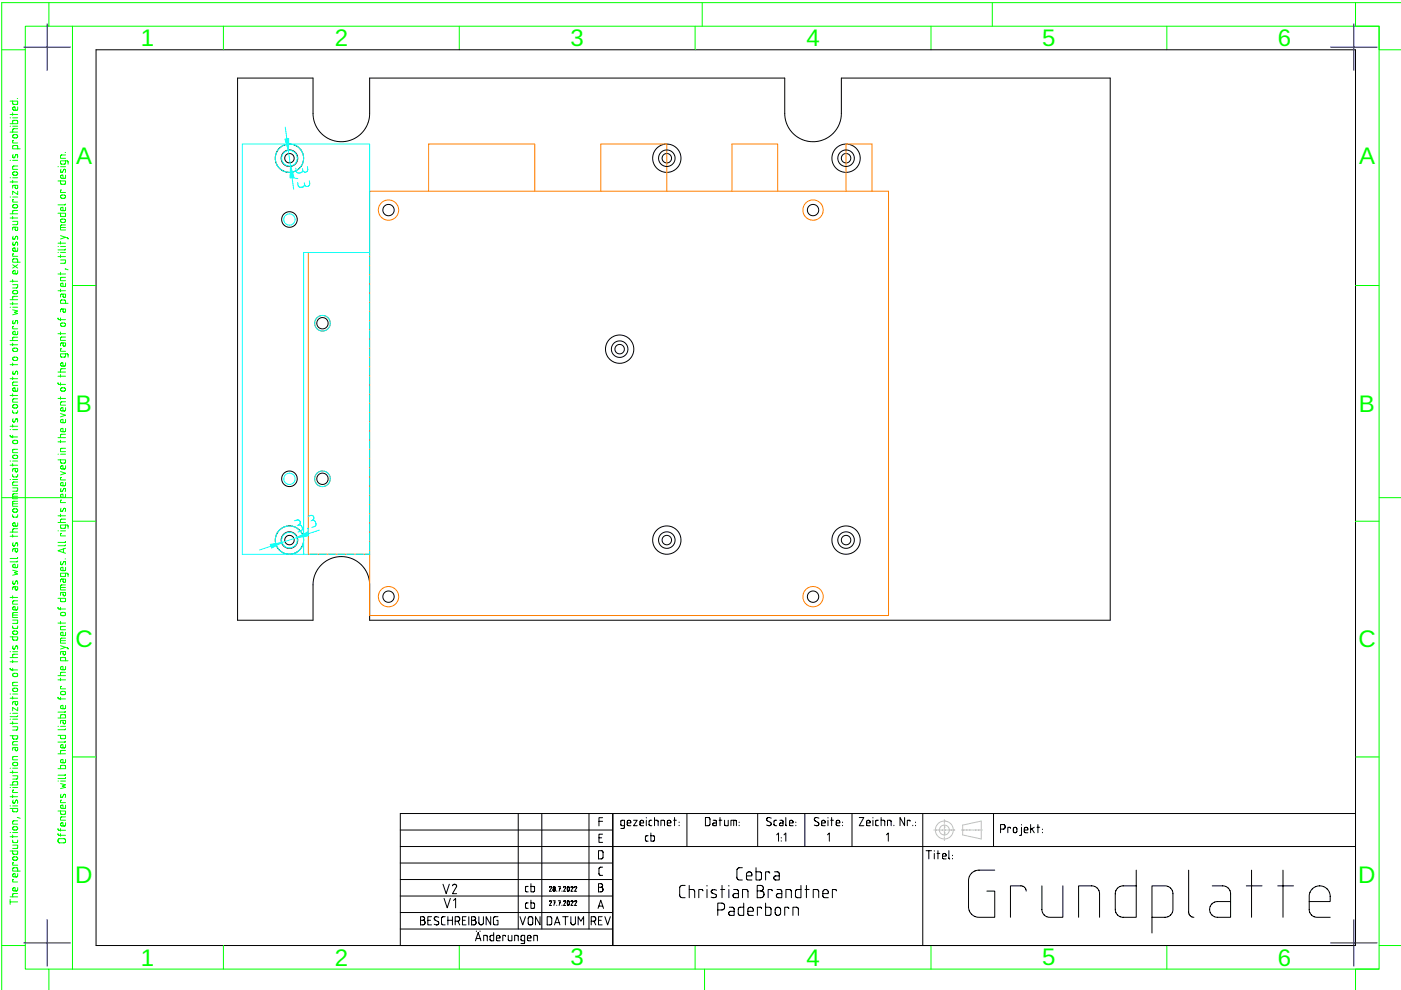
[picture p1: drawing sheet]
<svg xmlns="http://www.w3.org/2000/svg" width="297mm" height="210mm" viewBox="0 0 297 210" stroke-linecap="round" stroke-linejoin="round" font-family="sans-serif">
<defs><g id="words">
<g font-size="5.1" fill="#0f0">
<text x="29.9" y="9.8">1</text>
<text x="71" y="9.8">2</text>
<text x="121" y="9.8">3</text>
<text x="171" y="9.8">4</text>
<text x="221" y="9.8">5</text>
<text x="271" y="9.8">6</text>
<text x="16.2" y="34.8">A</text>
<text x="288.2" y="34.8">A</text>
<text x="16.1" y="87.3">B</text>
<text x="288.1" y="87.3">B</text>
<text x="16" y="137.3">C</text>
<text x="288" y="137.3">C</text>
<text x="15.9" y="187.2">D</text>
<text x="288" y="187.2">D</text>
<text x="29.9" y="204.7">1</text>
<text x="71" y="204.9">2</text>
<text x="121" y="204.6">3</text>
<text x="171" y="204.7">4</text>
<text x="221" y="204.6">5</text>
<text x="271" y="204.9">6</text>
</g>
</g></defs>
<g fill="none" stroke="#0f0" stroke-width=".21">
<path d="M5.4 10.6v189.9M10.4 .6v5h-5v5h-5M10.4 5.6h282v194.9M15.4 5.6v199.9M47.4 5.6v5M97.4 5.6v5M147.4 5.6v5M148.9 .6v5M197.4 5.6v5M210.4 .6v5M247.4 5.6v5M287.4 .6v5h5v5h4.7"/>
<path d="M297.1 .6h-296.7v209.4M2.1 26.2h1.6v-.5l-.2-.2h-.7l-.1 .7M2.1 21.4h1.6v.6l-.2 .1h-.7l-.1-.7M2.1 38.6h1.6M2.1 37.7h.1M2.1 34h.1M2.1 28h1.6M2.1 26.8h.1M2.1 25h.1M2.1 24.3h1.6M2.7 23.9v.6M2.7 38.2v.6"/>
<path d="M2.7 37.7h1M2.7 34h1M2.7 26.8h1M2.7 25h1M2.7 33.3h.1M2.7 33.3l.2 .2 .2-.2M2.8 32.8l-.1 .5M2.8 36.5h.7l.2 .4-.2 .2h-.6l-.2-.2zM2.8 28.6h.7l.2 .4-.2 .2h-.6l-.2-.2zM2.9 29.8l-.2 .1v.4h1M3.1 33.3h.1M3.2 39.3l.1 .6h.4v-.6h-.8l-.2 .2v.4"/>
<path d="M3.7 20.9h.1M3.7 32.9l-.3-.1-.3 .5M3.7 32.9h.1M3.7 32.9v.6M3.7 35.2h-.8l-.2 .3v.4h1M3.7 31.6l-.1-.7-.7-.1-.2 .2v.6h1.6M3.7 27.3h-.9l-.1 .7M3.7 22.7v.5l-.2 .2-.7-.1v-.5l.4-.1v.7M12.3 38.4h1.6v.5l-.2 .2-.7-.1-.2-.6M12.3 35.3h.1M12.8 35.3h1.1M12.9 36.4h.1"/>
<path d="M12.9 36.4l.2 .2 .2-.1M12.9 35.9v.5M13.3 36.5h.1M13.8 32.3h.1M13.9 36l-.4-.1-.2 .5M13.9 36h.1M13.9 36l-.1 .6M13.9 37.1v.5l-.2 .2h-.7l-.1-.5 .5-.2v.7M13.9 34.1l-.1 .7h-.7l-.2-.1-.1-.6h1.4l.2 .2v.5M13.9 32.9h-.9l-.2 .2v.5h1.1M2.1 59.6h1.6M2.1 46.2h1.6"/>
<path d="M2.1 45.3h1.6M2.1 41.8h.1M2.7 46.9h1l-.1 .7h-.9M2.7 45.9v.5M2.7 59.3v.5M2.7 56.1l1 .7M2.7 41.8h1M2.7 51.9h.1M2.7 50.6h.1M2.7 51.9l.2 .1 .2-.1M2.7 50.6l.2 .2 .2-.1M2.8 51.3l-.1 .6"/>
<path d="M2.8 50.1l-.1 .5M2.8 43.5l.7-.1 .2 .5-.2 .2h-.6l-.2-.3zM2.9 53.8l-.2 .1v.4h1M2.9 42.3l-.2 .1v.4h1M3.1 51.9h.1M3.1 50.7h.1M3.2 48.2l.1 .6h.4v-.6h-.8l-.2 .1v.5M3.7 51.5l-.3-.1-.3 .5M3.7 50.2l-.3-.1-.3 .6M3.7 51.5h.1M3.7 50.2h.1M3.7 51.5v.5"/>
<path d="M3.7 50.2v.6M3.7 57.4v.5l-.2 .2-.7-.1v-.5l.4-.1v.7M3.7 55.6l-.1-.7h-.7l-.2 .1v.6h1.6M3.7 52.6v.5l-.2 .2-.7-.1v-.5l.4-.1v.7M3.7 44.6l-.9 .1-.1 .6M3.7 40.5v.7l-1-.7v.7M3.7 56.1l-1 .7M12.3 45.2h1.6v.6l-.2 .1h-.7l-.2-.7M12.3 58.1h1.6M12.3 54.4h1.6M12.3 53.5h.1M12.3 52.3h.1"/>
<path d="M12.3 51.6h1.6M12.8 55.1h1.1l-.1 .7h-1M12.8 51.2v.5M12.8 54v.6M12.8 57.7v.6M12.8 53.5h1.1M12.8 52.3h1.1M12.8 50l1.5 .5M12.8 48.2h1.1M12.9 46.6l.8-.1 .2 .4-.3 .3-.5-.1-.3-.2zM12.9 41.4h.8l.2 .4-.3 .2h-.5l-.3-.2zM13 40.3l-.2 .1v.4h1.1"/>
<path d="M13.8 57l.6 .2M13.9 58.8h-.9l-.2 .3v.4h1.1M13.9 52.8l-.2 .2h-1.4M13.9 47.7h-.9l-.2 .3v.8h1.1M13.9 44v.5l-.2 .2-.7-.1-.1-.5 .5-.1v.7M13.9 43.3l-.2 .1h-1.4M13.9 50.3l-1.1 .4M14.3 50.5h.1M14.3 50.5l.1 .2M2.1 77.3h1.6M2.1 73.1h1.6M2.1 72.2h1.6"/>
<path d="M2.1 65.1h.1M2.1 64.4h1.6M2.1 63.5h1.6M2.7 65.7l1 .2-.7 .3 .7 .3-1 .2M2.7 60.3h1l-.1 .7-.9 .1M2.7 64.1v.5M2.7 72.7v.6M2.7 77v.5M2.7 79.9v.6M2.7 65.1h1M2.7 79.2h.1M2.7 68.5h.1"/>
<path d="M2.7 68.5l.2 .1 .2-.1M2.8 78.7l-.1 .5M2.8 67.9l-.1 .6M2.8 75.8l.7-.1 .2 .5-.2 .2h-.6l-.2-.3zM2.8 73.9l.7-.1 .2 .5-.2 .2h-.6l-.2-.3zM2.8 61.7l.7-.1 .2 .5-.2 .2h-.6l-.2-.3zM2.9 69.2l-.2 .1v.4h1M3.1 68.5h.1M3.7 78.9l-.3-.2-.4 .7-.3-.2M3.7 68.1l-.3-.1-.3 .5M3.7 78.9h.1M3.7 68.1h.1"/>
<path d="M3.7 78.9v.5M3.7 68.1v.6M3.7 71.5h-.9l-.1 .7M3.7 70.3v.5l-.2 .2-.7-.1v-.5l.4-.1v.7M3.7 62.8l-.9 .1-.1 .6M12.3 67.4l.2 .4h1.4M12.3 79.8h1.6M12.3 78.9h1.6M12.3 70.8h1.6M12.3 61.6h1.6M12.8 61.3v.5M12.8 67.4v.6"/>
<path d="M12.8 70.4v.5M12.8 79.4v.5M12.9 68.6l.8-.1 .2 .5-.3 .2h-.5l-.3-.3zM13 74l-.2 .1v.4h1.1M13.4 72.7v.6h.4l.1-.6h-.8l-.2 .2-.1 .4M13.4 65.5v.6h.4l.1-.6h-.8l-.2 .2-.1 .4M13.4 62.4v.6h.4l.1-.6h-.8l-.2 .1-.1 .5M13.9 78.2h-1l-.1 .7M13.9 76.9v.5l-.2 .2h-.7l-.1-.5 .5-.2v.7M13.9 75l-.1 .7h-.7l-.2-.1-.1-.6h1.4l.2 .2v.5M13.9 71.5h-.9l-.2 .2v.5h1.1M13.9 64.3l-.1-.7h-.7l-.2 .1-.1 .6h1.6"/>
<path d="M13.9 60v.6l-.2 .2-.7-.1-.1-.5 .5-.2v.8M15.4 60.5h5M287.4 60.5h5M2.1 92.3l.3 .3h1.3M2.1 98.6h1.6M2.1 97.8h.1M2.1 91.1h.1M2.1 90.4h1.6M2.1 83.8h1.6M2.1 80.3h1.6M2.7 87v.4l.2 .2 .7-.1 .1-.5M2.7 83.5v.5"/>
<path d="M2.7 90v.6M2.7 92.3v.5M2.7 98.3v.5M2.7 97.8h1M2.7 91.1h1M2.7 89.3h.1M2.7 89.3l.2 .2 .2-.1M2.8 88.8l-.1 .5M2.8 96.6l.7-.1 .2 .5-.2 .2h-.6l-.2-.3zM2.8 93.5l.7-.1 .2 .4-.2 .3-.6-.1-.2-.2zM2.8 85.9l.7-.1 .2 .5-.2 .2h-.6l-.2-.3zM3.1 89.4h.1"/>
<path d="M3.2 99.4l.1 .6h.4v-.6h-.8l-.2 .1v.5M3.7 88.9l-.3-.1-.3 .5M3.7 88.9h.1M3.7 88.9v.6M3.7 95.3h-.8l-.2 .2v.5h1M3.7 84.6h-.8l-.2 .2v.5h1M3.7 82.2v.6l-.2 .2-.7-.1v-.5l.4-.2v.8M3.7 81h-.8l-.2 .3v.4h1M12.3 97.5h1.6v.6l-.2 .1h-.7l-.2-.7M12.3 81.1l.2 .4h1.4M12.3 96.3h.1M12.3 93.7h1.6"/>
<path d="M12.3 92.8h1.6M12.3 84.5h1.6M12.8 100l1.1 .3-1.1 .4M12.8 87.7l1.1 .3-1.1 .4M12.8 81.1v.6M12.8 84.1v.6M12.8 93.3v.6M12.8 96.3h1.1M12.9 82.3l.8-.1 .2 .5-.3 .2h-.5l-.3-.3zM13.9 98.7v.6l-.2 .2-.7-.1-.1-.5 .5-.2v.8M13.9 95.1h-.9l-.2 .2v.5h1.1M13.9 92.1h-1l-.1 .7"/>
<path d="M13.9 90.8v.6l-.2 .1h-.7l-.1-.5 .5-.2v.7M13.9 88.9v.5l-.2 .2h-.7l-.1-.5 .5-.2v.7M13.9 86.4v.6l-.2 .1h-.7l-.1-.5 .5-.2v.7M13.9 85.2h-.9l-.2 .3v.4h1.1M.4 105.5h15M2.1 113.7h1.6M2.1 112.8h1.6M2.1 101.7h.1M2.7 109.1v.4l.2 .2 .7-.1 .1-.5M2.7 103.4h1l-.1 .7h-.9M2.7 100.6v.4l.2 .1h.7l.1-.5M2.7 113.3v.6"/>
<path d="M2.7 106.8h1M2.7 105.2h1M2.7 101.7h1M2.7 115.6h.1M2.7 115.6l.2 .2 .2-.1M2.8 115.1l-.1 .5M2.8 108l.7-.1 .2 .5-.2 .2h-.6l-.2-.3zM3.1 115.7h.1M3.2 116.3l.1 .6h.4v-.6h-.8l-.2 .2v.4M3.7 115.2l-.3-.1-.3 .5M3.7 115.2h.1M3.7 115.2v.6"/>
<path d="M3.7 119.7v.5l-.2 .2-.7-.1v-.5l.4-.1v.7M3.7 118.9l-.1 .2h-1.5M3.7 118.2l-.1 .2h-1.5M3.7 112.1h-.9l-.1 .7M3.7 110.9v.5l-.2 .2-.7-.1v-.5l.4-.1v.7M3.7 106.3h-.8l-.2 .2v.8h1M3.7 104.7h-.8l-.2 .2v.8h1M3.7 102.2h-.8l-.2 .3v.4h1M12.3 112.6h.1M12.3 110.8h1.6M12.3 109.4h1.6M12.8 109v.5"/>
<path d="M12.8 112.6h1.1M12.9 119.6h.1M12.9 108.3h.1M12.9 104.1h.1M12.9 119.6l.2 .1 .2-.1M12.9 108.3l.2 .2 .2-.2M12.9 104.1l.2 .1 .2-.1M12.9 119v.6M12.9 107.8v.5M12.9 103.5v.6M13 113.1l-.2 .1v.4h1.1M13 106l-.2 .2v.4h1.1"/>
<path d="M13 101.2l-.2 .2v.4h1.1M13.3 119.6h.1M13.3 108.3h.1M13.3 104.1h.1M13.5 116.4v.8M13.5 103.7l-.2 .4M13.5 103.7l.2-.1 .2 .1M13.5 103.7h.1M13.8 118.5h.1M13.9 119.2l-.4-.1-.2 .5M13.9 107.9l-.4-.1-.2 .5M13.9 119.2h.1"/>
<path d="M13.9 107.9h.1M13.9 103.7h.1M13.9 119.2l-.1 .6M13.9 107.9l-.1 .6M13.9 103.7l-.1 .5M13.9 116.2l-1.6 .6 1.6 .5M13.9 115.5l-.2 .2h-1.4M13.9 114.8l-.2 .2h-1.4M13.9 111.3l-.1 .7h-.7l-.2-.1-.1-.6h1.4l.2 .2v.5M13.9 110.1h-1l-.1 .7M13.9 104.8v.5l-.2 .2-.7-.1-.1-.5 .5-.1v.7M13.9 102.3v.5l-.2 .2-.7-.1-.1-.5 .5-.1v.7"/>
<path d="M15.4 110.5h5M287.4 110.5h5M292.4 105.5h4.7M2.1 135h1.6v.6l-.2 .1h-.7l-.1-.7M2.1 139.4h1.6M2.1 138.2h.1M2.1 126.7h1.6M2.7 132.7v.4l.2 .1h.7l.1-.5M2.7 131.5h1l-.1 .6-.9 .1M2.7 120.9l1 .3-.7 .2 .7 .3-1 .3M2.7 126.3v.6M2.7 140v.5"/>
<path d="M2.7 138.2h1M2.7 130.4h1M2.7 137.5h.1M2.7 123.7h.1M2.7 137.5l.2 .1 .2-.1M2.8 136.9l-.1 .6M2.8 123.2l-.1 .5M2.8 133.9l.7-.1 .2 .5-.2 .2h-.6l-.2-.3zM3.1 137.5h.1M3.2 124.4l.1 .6h.4v-.6h-.8l-.2 .2v.4M3.7 137.1l-.3-.1-.3 .5M3.7 123.3l-.3-.1-.4 .6-.3-.1"/>
<path d="M3.7 137.1h.1M3.7 123.3h.1M3.7 137.1v.5M3.7 123.3v.6M3.7 138.7l-.9 .1-.1 .6M3.7 129.9h-.8l-.2 .2v.8h1M3.7 128.6v.5l-.2 .2h-.7v-.5l.4-.2v.7M3.7 127.4h-.8l-.2 .2v.5h1M12.3 128.8l.2 .3h1.4M12.3 126.9h1.6v.5l-.2 .2-.7-.1-.2-.6M12.3 132.1h1.6M12.8 128.8v.5"/>
<path d="M12.8 131.7v.6M12.8 136.9l1.5 .5M12.8 135.8h1.1M12.8 124.6h1.1M12.9 129.9h.8l.2 .4-.3 .2h-.5l-.3-.2zM13.4 138.1v.7h.4l.1-.7h-.8l-.2 .2-.1 .5M13.4 125.6v.6h.4l.1-.6h-.8l-.2 .2-.1 .4M13.4 122.8v.6h.4l.1-.6h-.8l-.2 .1-.1 .5M13.9 135.3h-.9l-.2 .3v.8h1.1M13.9 134.1v.5l-.2 .2-.7-.1-.1-.5 .5-.1v.7M13.9 132.8h-.9l-.2 .3v.4h1.1M13.9 124h-.9l-.2 .3v.8h1.1"/>
<path d="M13.9 121.5l-.1 .7h-.7l-.2-.1-.1-.6h1.4l.2 .2v.5M13.9 120.3v.5l-.2 .2-.7-.1-.1-.5 .5-.1v.7M13.9 137.3l-1.1 .3M14.3 137.4h.1M14.3 137.4l.1 .2M2.1 156h1.6v.6l-.2 .1h-.7l-.1-.7M2.1 141.7l.3 .3h1.3M2.1 153.4h1.6M2.1 152.5h.1M2.1 151.2h.1M2.1 148h1.6M2.1 147.2h.1"/>
<path d="M2.1 140.3h1.6M2.7 154.1h1l-.1 .6-.9 .1M2.7 141.7v.5M2.7 147.7v.5M2.7 153v.5M2.7 152.5h1M2.7 151.2h1M2.7 147.2h1M2.8 146l.7-.1 .2 .5-.2 .2h-.6l-.2-.3zM2.8 142.9l.7-.1 .2 .4-.2 .3-.6-.1-.2-.2zM3.2 158.5l.1 .6h.4v-.6h-.8l-.2 .1v.5M3.2 148.8l.1 .6h.4v-.6h-.8l-.2 .1v.5"/>
<path d="M3.7 157.2h-.8l-.2 .3v.4h1M3.7 151.8l-.1 .1-1.5 .1M3.7 150v.7l-1-.7v.7M3.7 144.7h-.8l-.2 .2v.5h1M12.3 155.9h1.6v.6l-.2 .1h-.7l-.2-.7M12.3 152.2h1.6v-.5l-.2-.2h-.7l-.2 .7M12.3 147.8l.2 .4h1.4M12.3 159.8h1.6M12.3 154h.1M12.3 144.1h1.6M12.3 143.3h1.6M12.8 143.8v.5"/>
<path d="M12.8 147.8v.6M12.8 154h1.1M12.9 146.7l.8-.1 .2 .5-.3 .2h-.5l-.3-.3zM13 145.5l-.2 .1v.5h1.1M13.4 152.8v.6h.4l.1-.6h-.8l-.2 .1-.1 .5M13.9 159.1l-1 .1-.1 .6M13.9 157.9v.5l-.2 .2-.7-.1-.1-.5 .5-.1v.7M13.9 157.2l-.2 .1h-1.4M13.9 154.5l-.2 .2h-1.4M13.9 150.8l-.2 .2h-1.4M13.9 149.6v.5l-.2 .2-.7-.1-.1-.5 .5-.1v.7M13.9 142.5l-1 .1-.1 .7"/>
<path d="M13.9 141.3v.5l-.2 .2-.7-.1-.1-.5 .5-.1v.7M13.9 140.1l-.1-.7h-.7l-.2 .1-.1 .6h1.6M2.1 171.4h1.6v.6l-.2 .1h-.7l-.1-.7M2.1 166.4h1.6v-.5l-.2-.2-.7 .1-.1 .6M2.1 177.4h1.6M2.1 176.5h.1M2.1 170.9h.1M2.1 168.9h1.6M2.1 167h.1M2.1 163.8h1.6M2.1 162.9h.1M2.7 179.2h1l-.1 .6-.9 .1"/>
<path d="M2.7 178.1v.4l.2 .1h.7l.1-.5M2.7 164.5h1l-.1 .6-.9 .1M2.7 163.4v.5M2.7 168.6v.5M2.7 177.1v.5M2.7 176.5h1M2.7 170.9h1M2.7 167h1M2.7 162.9h1M2.7 170.2h.1M2.7 170.2l.2 .1 .2-.1M2.8 169.6l-.1 .6"/>
<path d="M2.8 175.4l.7-.1 .2 .5-.2 .2h-.6l-.2-.3zM2.8 161.7h.7l.2 .4-.2 .2h-.6l-.2-.2zM2.9 167.5l-.2 .1v.4h1M3.1 170.2h.1M3.7 173.3l.6 .2M3.7 169.8l-.3-.1-.3 .5M3.7 169.8h.1M3.7 169.8v.5M3.7 174h-.8l-.2 .3v.4h1M3.7 160.4h-.8l-.2 .3v.4h1M12.3 176.8l.2 .3h1.4M12.3 175.7l.2 .3h1.4"/>
<path d="M12.3 172h1.6v.5l-.2 .2-.7-.1-.2-.6M12.3 163h1.6v-.6l-.2-.1h-.7l-.2 .7M12.3 165.6h.1M12.4 177.9l1.3-.1 .2 .3v.4l-.3 .2h-1.1l-.2-.3zM12.8 166.1l1.1 .3-.7 .3 .7 .2-1.1 .3M12.8 175.7v.5M12.8 176.8v.5M12.8 165.6h1.1M12.9 168.9h.1M12.9 169l.2 .1 .2-.1M12.9 168.4v.5M13 169.6l-.2 .2v.4h1.1"/>
<path d="M13.3 169h.1M13.9 168.6l-.4-.2-.2 .6M13.9 168.6h.1M13.9 168.6l-.1 .5M13.9 174.4v.6l-.2 .2-.7-.1-.1-.5 .5-.2v.8M13.9 173.2h-.9l-.2 .3v.4h1.1M13.9 170.7v.5l-.2 .2-.7-.1-.1-.5 .5-.1v.7M13.9 164.9l-.2 .2h-1.4M13.9 164.2l-.2 .2h-1.4M13.9 161v.5l-.2 .2h-.7l-.1-.5 .5-.2v.7M15.4 160.5h5M287.4 160.5h5"/>
<path d="M2.1 180.4h1.6v.6l-.2 .1h-.7l-.1-.7M2.1 190.7v1.1M2.1 191.2h1.6M2.1 190.2h1.6M2.8 181.8l.7-.1 .2 .5-.2 .2h-.6l-.2-.3zM2.9 186.5l-.2 .1v.4h1M2.9 182.9l-.2 .1v.4h1M3.7 189.4l-.9 .1-.1 .7M3.7 188.2v.5l-.2 .2-.7-.1v-.5l.4-.1v.7M3.7 185.2v.5l-.2 .2h-.7v-.5l.4-.2v.7M3.7 184.7l-.1-.7h-.7l-.2 .1v.6h1.6M.4 200.5h5v5h5v4.5"/>
<path d="M10.4 205.5h282M47.4 200.5v5M97.4 200.5v5M147.4 200.5v5M149.4 205.5v4.5M197.4 200.5v5M247.4 200.5v5M297.1 200.5h-4.7v5h-5v4.5"/>
</g>
<g fill="none" stroke="#000" stroke-width=".21">
<path d="M20.4 10.6h267v189.9h-267zM50.4 16.6h16v7.8l.5 2.1 .9 1.4 1.3 1.2 1.5 .7 1.8 .2 1.7-.2 1.5-.7 1.3-1.2 1-1.4 .5-2.2v-7.7h88v7.8l.5 2.1 .9 1.4 1.3 1.2 1.6 .7 1.7 .2 1.7-.2 1.6-.7 1.2-1.2 1-1.4 .5-2.2v-7.7h57v114.9h-157v-7.8l-.5-2.1-.9-1.5-1.3-1.1-1.6-.7-1.7-.3-1.7 .3-1.6 .7-1.3 1.1-.9 1.5-.5 2.1v7.8h-16zM84.9 179.5h45M84.9 176h45M109.9 172.5v24.5M114.9 172.5v24.5M124.9 172.5v24.5M127 177.6h.6M127 174.1h.8M127.8 176.9h-.8v1.7h.8M127.8 173.4h-.8v1.7M130 179.5h157.4"/>
<path d="M132.4 175.1l-.7-.2-.1-.7 .2-.3h.6v1.5l-.2 .2-.6 .1M133 174.5h.7l-.1-.5-.3-.1-.2 .2-.1 .7 .2 .3h.5M134.3 173.9h.8l-.8 1.2h.8M135.7 174.5h.8l-.2-.5-.3-.1-.2 .2-.1 .7 .2 .3h.6M137 173.3v.1M137 173.9v1.2M137.4 177.2h-.4l-.2 .3 .1 .7 .5 .2M138 176.6v1.8l.6-.1 .2-.2-.1-.8-.7-.1M138.2 173.9h-.4l-.2 .3 .1 .7 .5 .2M138.8 173.9l.7 .1v1.1M138.8 173.3v1.8M140.1 175.1v-1.2l.7 .1 .1 1.1"/>
<path d="M141.5 174.5h.7l-.1-.5-.3-.1-.2 .2-.1 .7 .2 .3h.5M142.8 173.9h.6M143 173.3v1.8M144 174.3v.1M144 175v.1M145.6 172.5v7M149.6 173.3l.7 .1 .2 .2v1.1l-.2 .3-.7 .1zM151.2 173.9h.5l.2 .3v.9l-.7-.1v-.4l.7-.1M152.5 173.9h.5M152.7 173.3v1.8M153.6 173.9v.9l.3 .3h.5v-1.2M155 175.1v-1.2l1 .1 .1 1.1"/>
<path d="M155.6 173.9v1.2M156.7 174.3v.1M156.7 175v.1M160.6 172.5v7M163.5 173.5l-.6-.2-.3 .2v.5l.8 .4 .1 .3-.3 .4-.6-.2M164.7 177l.4-.4v1.8M164.7 173.9h-.5l-.1 .3v.7l.6 .2M165.4 173.9h.4l.2 .3v.9l-.6-.1v-.4l.6-.1M165.6 177.6v.1M165.6 178.3v.1M166.2 177l.4-.4v1.8M166.6 173.3v1.6l.2 .2"/>
<path d="M167.4 174.5h.8l-.2-.5-.3-.1-.2 .2-.1 .7 .2 .3h.6M168.7 174.3v.1M168.7 175v.1M170.6 172.5v7M173.6 173.5l-.6-.2-.3 .2v.5l.8 .4 .1 .3-.3 .4-.7-.2M174.2 174.5h.8l-.2-.5-.3-.1-.2 .2-.1 .7 .2 .3h.6M175.4 177l.4-.4v1.8M175.5 173.3v.1M175.5 173.9v1.2M176.1 173.9h.6M176.3 173.3v1.8M177.3 174.5h.8l-.2-.5-.3-.1-.2 .2-.1 .7 .2 .3h.6"/>
<path d="M178.6 174.3v.1M178.6 175v.1M180.6 172.5v7M182.2 173.3h.9l-.9 1.8h.9M183.7 174.5h.8l-.1-.5-.3-.1-.3 .2-.1 .7 .2 .3h.6M185.1 173.3v.1M185.1 173.9v1.2M186.2 173.9h-.4l-.1 .3v.7l.5 .2M186.8 173.9l.7 .1 .1 1.1M186.8 173.3v1.8M188 177l.3-.4v1.8M188.2 175.1v-1.2l.7 .1v1.1"/>
<path d="M189.5 175v.1M191.8 173.3v1.8l-1-1.8v1.8M192.9 174.1l-.1-.2h-.4v1.2M193.5 175v.1M194.1 174.3v.1M194.1 175v.1M195.6 172.5v28M210.6 172.5v7M212.1 175.8l.9-.1 .1-.3-.1-.5-.9-.1v1.8M214.3 175.6l-.2-.2h-.4v1.2M215 175.5l.3-.1 .3 .2v.7l-.2 .2h-.3l-.2-.2zM216.6 175.4v1.5l-.4 .2"/>
<path d="M216.6 174.8v.1M217.2 176h.7l-.1-.5-.3-.1-.3 .1v.8l.2 .3h.5M218.5 174.8v1.8M218.8 175.7l.5 .9M219.3 175.4l-.8 .5M219.9 175.4h.5M220.1 174.8v1.8M221 175.8v.1M221 176.5v.1M287.4 172.5h-157.4v28M84.9 186.5h45M84.9 183h45"/>
<path d="M84.9 193.5h45M84.9 197h45M84.9 190h45M89.2 195.1l.6 .1 .3 .2v.5l-.4 .2h-.5v-1.7h.5l.3 .1v.4l-.4 .2M90.7 195.1h.6M91.5 194.4h-.8v1.7h.8M93 194.5l-.6-.1-.3 .1v.5l.8 .4 .1 .3-.2 .4-.7-.1M94.4 194.4h-.6l-.2 .3 .1 1.2 .2 .2h.5M95 195.1h.9M95 194.4v1.7M95.9 194.4v1.7M96.5 195.3h.6"/>
<path d="M97.1 195.3l.3-.2v-.6l-.2-.1h-.7v1.7M97.1 195.3l.4 .8M98 195.1h.6M98.8 194.4h-.8v1.7h.8M99.4 194.4v1.7M100 195.1l.6 .1 .3 .2v.5l-.4 .2h-.5v-1.7h.5l.3 .1v.4l-.3 .2M100.8 199.5l.6-1.8 .6 1.8M101 199h.8M101 197.4v.1M101.5 194.4v1.4l.5 .3 .5-.3v-1.4M101.8 197.4v.1M102.5 199.5v-1.2l.8 .1v1.1"/>
<path d="M104 194.4v1.7l-.9-1.7v1.7M104.7 197.7v1.8l-.6-.1-.2-.2v-.7l.8-.2M105.2 198.9h.8l-.1-.5-.3-.1-.3 .2v.7l.2 .3h.5M105.6 194.4h-.7l-.3 .2v1.1l.2 .3 .8 .1v-1h-.3M107.2 198.5l-.2-.2h-.4v1.2M107.8 198.3v.9l.3 .3h.4v-1.2M109.1 199.5v-1.2l.7 .1 .1 1.1M110.3 194.4l.5 1.7 .6-1.7M111.2 199.5l-.7-.2v-.7l.1-.3h.6v1.5l-.2 .2-.5 .1M111.8 198.9h.8l-.2-.5-.2-.1-.3 .2-.1 .7 .2 .3h.6M112 191.4l-.4 .1-.2 .2 .1 .8 .5 .1M112 187.9l-.4 .1-.2 .2 .1 .8 .5 .1"/>
<path d="M112.1 194.5l.5-.1 .3 .2 .1 1.1-.3 .4h-.4l-.3-.2zM112.6 190.9v1.7h.6l.1-.3v-.7l-.7-.2M112.6 187.4v1.7h.6l.1-.3v-.7l-.7-.2M113.2 199.5v-1.2l.7 .1v1.1M114.5 194.4v1.7l-1-1.7v1.7M116 194.4h.7l.2 .2 .1 1.1-.3 .4h-.7zM117.6 196.1l.5-1.7 .6 1.7M117.7 195.6h.9M119.3 194.4h1.2M119.9 194.4v1.7M121 194.4l.1 1.4 .4 .3 .5-.3v-1.4M122.6 196.1v-1.7l.6 .9 .5-.9v1.7"/>
<path d="M125.3 195.3h.6M125.9 195.3l.4-.2-.1-.6-.2-.1h-.7v1.7M125.9 195.3l.4 .8M126.8 192.6l.6-1.7 .6 1.7M126.9 187.4h.6l.2 .2v.4l-.3 .1 .5 .4-.1 .4-.2 .2h-.7zM126.9 180.4h.7l.2 .2 .1 1.2-.3 .3h-.7zM126.9 188.1h.5M126.9 195.1h.6M127 192.1h.8M127.7 194.4h-.8v1.7h.8M127.8 183.9h-.6l-.2 .3v1.2l.3 .2h.5M128.2 194.4l.6 1.7 .6-1.7"/>
<path d="M145.3 187.7h-.6a.58 .58 0 0 0-.6 .6v1.5a.58 .58 0 0 0 .6 .5h.6M146.1 188.6h.8l.3 .2 .1 1.5M146.1 187.7v2.6M149 188.9l-.2-.3h-.6v1.7M149.9 187.7v.2M149.9 188.6v1.7M150.8 190.2l.9 .1M151 188.7l-.2 .2v.3l1 .5 .1 .4-.2 .2M151 188.7h.1M151 188.7l.9 .1M151.7 190.3h.1M152.2 192.9h.8a.58 .58 0 0 0 .6-.5v-.3a.58 .58 0 0 0-.6-.6h-.8v2.6"/>
<path d="M152.8 188.6h.9M153.1 187.7v2.6M154.5 187.7v.2M154.5 188.6v1.7M154.6 192.4h.8l.3 .4v1.3l-1-.1-.2-.3 .2-.4 1-.1M155.5 188.6h.8l.3 .4v1.3l-1-.1-.2-.3 .2-.3 1-.1M157.4 184h-.6a.58 .58 0 0 0-.6 .6v1.4a.58 .58 0 0 0 .6 .6h.6M157.4 190.3v-1.7h.8l.3 .2 .1 1.5M157.7 191.5v2.6l-.9-.1-.3-.3 .1-1.1 .3-.2h.8M158.3 185.7h1.1v-.3a.58 .58 0 0 0-.6-.6 .58 .58 0 0 0-.5 .6l.1 1.1 1 .1M158.6 193.2h1.1v-.3a.58 .58 0 0 0-.6-.5 .58 .58 0 0 0-.5 .5l.1 1.1 1 .1M160.3 184v2.6l.9-.1 .2-.3v-1.1l-.3-.2-.8-.1"/>
<path d="M160.5 187.7h.8a.58 .58 0 0 1 .5 .6 .58 .58 0 0 1-.5 .6 .72 .72 0 0 1 .7 .7 .72 .72 0 0 1-.7 .7h-.8zM160.5 188.9h.8M161.4 192.6l-.2-.2h-.6v1.7M162.3 191.5v2.6l.9-.1 .3-.3-.1-1.1-.3-.2h-.8M163.2 185.1l-.2-.2-.7-.1v1.8M163.7 188.9l-.2-.3h-.6v1.7M164.2 184.8l.7 .1 .3 .4v1.3l-1-.1-.1-.4 .1-.3 1-.1M164.5 192.5a.58 .58 0 0 1 .6-.1 .58 .58 0 0 1 .4 .5v.6a.58 .58 0 0 1-.6 .6 .58 .58 0 0 1-.6-.6l.1-.7zM164.7 188.6h.8l.3 .4v1.3l-1-.1-.2-.3 .2-.3 1-.1M166.6 190.3v-1.7h.8l.3 .2 .1 1.5M167.2 192.6l-.2-.2h-.6v1.7M168.1 194.1v-1.7h.8l.3 .1 .1 1.6"/>
<path d="M169.8 187.7v2.6h-.9l-.2-.4v-1.1l.3-.2h.8M170.7 188.6h.9M171 187.7v2.6M172.4 190.3v-1.7h.8l.3 .2 .1 1.5M174.5 189.5h1.1v-.3a.58 .58 0 0 0-.6-.6 .58 .58 0 0 0-.5 .6l.1 1 1 .1M177.3 188.9l-.2-.3h-.6v1.7M196.4 180.4h1.1M196.9 180.4v1.7M198.1 180.4v.1M198.1 180.9v1.2M198.7 180.9h.5M198.9 180.4v1.7"/>
<path d="M199.8 181.5h.8l-.1-.5-.3-.1-.3 .2-.1 .7 .2 .3h.6M201.2 180.4v1.5l.2 .2M202 181.3v.1M202 182v.1M84.9 200.5v-28h45v28"/>
<circle cx="61.4" cy="33.5" r="1"/>
<circle cx="61.4" cy="33.5" r="1.75"/>
<circle cx="61.4" cy="33.5" r="3"/>
<circle cx="141.4" cy="33.5" r="1"/>
<circle cx="141.4" cy="33.5" r="3"/>
<circle cx="179.4" cy="33.5" r="1"/>
<circle cx="179.4" cy="33.5" r="1.75"/>
<circle cx="179.4" cy="33.5" r="3"/>
<circle cx="82.4" cy="44.5" r="1.2"/>
<circle cx="172.4" cy="44.5" r="1.2"/>
<circle cx="131.4" cy="74" r="1"/>
<circle cx="131.4" cy="74" r="3"/>
<circle cx="61.4" cy="114.5" r="1"/>
<circle cx="61.4" cy="114.5" r="1.75"/>
<circle cx="61.4" cy="114.5" r="3"/>
<circle cx="141.4" cy="114.5" r="1"/>
<circle cx="141.4" cy="114.5" r="3"/>
<circle cx="179.4" cy="114.5" r="1"/>
<circle cx="179.4" cy="114.5" r="1.75"/>
<circle cx="179.4" cy="114.5" r="3"/>
<circle cx="82.4" cy="126.5" r="1.2"/>
<circle cx="172.4" cy="126.5" r="1.2"/>
</g>
<g fill="none" stroke="#c0c0c0" stroke-width=".21">
<path d="M198 176h.2M198.3 176h.1M198.5 176h.3M199 176h.1M199.1 176h.3M199.6 176h.1M199.7 176h.4M200.2 176h.1M200.2 176.6h.1M200.2 175.4h.1M200.2 174.1h.1M200.2 173.8v.1"/>
<path d="M200.2 174.2v.4M200.2 174.7h.1M200.2 174.9v.3M200.2 175.5v.3M200.2 176.1v.4M200.2 176.8v.3M200.2 177.3h.1M200.2 177.4v.3M200.2 177.9h.1M200.2 178v.2M200.4 176h.3M200.9 176h.1"/>
<path d="M201 176h.3M201.5 176h.1M201.7 176h.3M202.1 176h.1M202.3 176h.1M203.8 176h.2M204.1 174.9l3.9-.8v3.8l-3.9-.9zM204.2 176h.1M204.3 176h.3M204.8 176h.1M205 176h.3M205.4 176h.1"/>
<path d="M205.6 176h.3M206.1 176h.1M206.2 176h.3M206.7 176h.1M206.9 176h.3M207.3 176h.1M207.5 176h.3M208 176h.1M208.1 176h.2"/>
<circle cx="200.2" cy="176" r="1.04"/>
<circle cx="200.2" cy="176" r="1.9"/>
</g>
<g fill="none" stroke="#ff7f00" stroke-width=".21">
<path d="M78.4 40.5h110v90h-110zM78.4 53.5h-13v64h13M90.9 40.5v-10h22.5v10M127.4 40.5v-10h14v10M155.2 40.5v-10h9.7v10M179.4 40.5v-10h5.5v10"/>
<circle cx="82.4" cy="44.5" r="2.15"/>
<circle cx="172.4" cy="44.5" r="2.15"/>
<circle cx="68.4" cy="68.5" r="1.65"/>
<circle cx="68.4" cy="101.5" r="1.65"/>
<circle cx="82.4" cy="126.5" r="2.15"/>
<circle cx="172.4" cy="126.5" r="2.15"/>
</g>
<g fill="none" stroke="#0ff" stroke-width=".21">
<path d="M78.4 54.1v-23.6h-27v87h13.9M78.4 54.5v1.6M78.4 56.5v1.5M78.4 58.4v1.6M78.4 53.5h-14v64M78.4 60.4v1.5M78.4 62.3v1.6M78.4 64.3v1.5M78.4 66.2v1.6M78.4 68.2v1.5M78.4 70.1v1.6M78.4 72.1v1.5"/>
<path d="M78.4 74v1.6M78.4 76v1.5M78.4 77.9v1.6M78.4 79.9v1.5M78.4 81.8v1.6M78.4 83.8v1.5M78.4 85.7v1.6M78.4 87.7v1.5M78.4 89.6v1.6M78.4 91.6v1.5M78.4 93.5v1.6M78.4 95.5v1.5"/>
<path d="M78.4 97.4v1.6M78.4 99.4v1.5M65.7 117.5h1.6M67.7 117.5h1.5M67.7 112.4l-12.6 4.2M69.6 117.5h1.6M71.6 117.5h1.5M73.5 117.5h1.6M75.5 117.5h1.5M78.4 116.9v.6h-1M78.4 101.3v1.6M78.4 103.3v1.5"/>
<path d="M78.4 105.2v1.6M78.4 107.2v1.5M78.4 109.1v1.6M78.4 111.1v1.5M78.4 113v1.6M78.4 115v1.5"/>
<circle cx="61.4" cy="33.5" r="1.65"/>
<circle cx="61.4" cy="33.5" r="3"/>
<circle cx="61.4" cy="46.5" r="1.2"/>
<circle cx="68.4" cy="68.5" r="1.65"/>
<circle cx="61.4" cy="101.5" r="1.2"/>
<circle cx="61.4" cy="114.5" r="1.65"/>
<circle cx="61.4" cy="114.5" r="3"/>
<circle cx="68.4" cy="101.5" r="1.65"/>
</g>
<path d="M57.3 115.4l2.5-.4-2.2 1.2z" fill="#0ff"/>
<path d="M57.3 115.4l2.5-.4-2.2 1.2z" fill="#0ff" stroke="#0ff" stroke-width=".21"/>
<path d="M62.9 114l2.3-1.2 .2 .8z" fill="#0ff"/>
<path d="M62.9 114l2.3-1.2 .2 .8z" fill="#0ff" stroke="#0ff" stroke-width=".21"/>
<path d="M60.5 27l1.8 13.1M62.4 110.4l.5-.1a.56 .56 0 0 1 .7 .3 .56 .56 0 0 1-.3 .7M63.3 111.3a.56 .56 0 0 1 .7 .4l.1 .2a.56 .56 0 0 1-.4 .7l-.5 .2M63.3 111.3l-.3 .1M65.3 112v1M65.3 109.5l.5-.2a.56 .56 0 0 1 .7 .3 .56 .56 0 0 1-.3 .7M66.2 110.3a.56 .56 0 0 1 .7 .4l.1 .3a.56 .56 0 0 1-.4 .7l-.5 .1M66.2 110.3l-.3 .1" fill="none" stroke="#0ff" stroke-width=".21"/>
<path d="M60.4 29.5l.8-.1-.1 2.5z" fill="#0ff"/>
<path d="M60.4 29.5l.8-.1-.1 2.5z" fill="#0ff" stroke="#0ff" stroke-width=".21"/>
<path d="M61.6 35.2l.7 2.4-.8 .1z" fill="#0ff"/>
<path d="M61.6 35.2l.7 2.4-.8 .1z" fill="#0ff" stroke="#0ff" stroke-width=".21"/>
<path d="M62.1 37.7l1 .1M62.7 35.7l.1 .5a.56 .56 0 0 0 .6 .5h.3a.56 .56 0 0 0 .5-.7M63.1 38.7l.1 .5a.56 .56 0 0 0 .6 .5h.3a.56 .56 0 0 0 .5-.6M64.1 35.8l.1 .2M64.5 38.8l.1 .3M65.2 35.3l.1 .6a.56 .56 0 0 1-.5 .6 .56 .56 0 0 1-.6-.5M65.6 38.4l.1 .5a.56 .56 0 0 1-.5 .6 .56 .56 0 0 1-.6-.4" fill="none" stroke="#0ff" stroke-width=".21"/>
<g fill="none" stroke="#000" stroke-width=".21">
<path d="M93.9 187.5l.7 2 .7-2M94.2 190.5l.6 2 .7-2M95.9 187.8l.2-.3h.3l.4 .4-.9 1.6h.9M96.2 190.9l.4-.4v2M116.5 191.1l.2-.1 .2 .1M116.5 188.1l.2-.1 .2 .1M116.9 188.2l-.4 .8h.4M116.9 191.2h.1M116.9 188.2h.1M116.9 191.2l-.4 .8h.4M117.3 191h.4l-.3 1M117.4 188.4l-.1 .4 .2 .2 .2-.2-.1-.4"/>
<path d="M117.4 188.4h.2M117.4 188.4l-.1-.3 .2-.1 .2 .1-.1 .3M117.5 191.4h.2M118 188.9v.1M118 191.9v.1M118.4 191h.4l-.3 1M118.4 188h.4l-.3 1M118.6 191.4h.2M118.6 188.4h.2M119.2 188.9v.1M119.2 191.9v.1M119.5 191.1l.2-.1 .2 .1"/>
<path d="M119.5 188.1l.2-.1 .2 .1M119.9 191.2h.1M119.9 188.2h.1M119.9 191.2l-.4 .8h.4M119.9 188.2l-.4 .8h.4M120.4 188.9h.1M120.4 188.9l.1 .1M120.4 191l-.1 .6 .2 .4M120.4 191h.1M120.5 192h.1M120.5 189h.1M120.5 191h-.1"/>
<path d="M120.5 188l-.2 .3 .1 .6M120.6 191h.1M120.6 188h.1M120.6 191l.1 .7M120.6 191.9v.1M120.6 188.9v.1M120.6 191.9h.1M120.6 188.9h.1M120.6 188.1h.1M120.6 188.1l.1 .4-.1 .4M120.7 191.7l-.1 .2M120.7 191.7h.1"/>
<path d="M121 191.1l.3-.1 .2 .1M121 188.1l.3-.1 .2 .1M121.5 188.2l-.5 .8h.5M121.5 191.2h.1M121.5 188.2h.1M121.5 191.2l-.5 .8h.5M121.8 191.1l.3-.1 .2 .1M121.8 188.1l.3-.1 .2 .1M122.3 191.2h.1M122.3 188.2h.1M122.3 191.2l-.5 .8h.5M122.3 188.2l-.5 .8h.5"/>
<path d="M210.9 184.5h-3.3a2.22 2.22 0 0 0-2.3 2.2v5.6a2.22 2.22 0 0 0 2.3 2.2h3.3v-5.6h-1.7M217.6 188.9a1.11 1.11 0 0 0-1.1-1.1h-2.3v6.7M220.9 187.8v5a1.67 1.67 0 0 0 1.7 1.7h2.7v-6.7M228.7 194.5v-6.7h2.8a1.67 1.67 0 0 1 1.6 1.7v5M240.9 184.5v10h-2.8a1.67 1.67 0 0 1-1.6-1.7v-3.3a1.67 1.67 0 0 1 1.6-1.7h2.8M244.2 194.5h2.8a1.67 1.67 0 0 0 1.7-1.7v-3.3a1.67 1.67 0 0 0-1.7-1.7h-2.8v10M252 184.5v8.9a1.11 1.11 0 0 0 1.1 1.1M257 187.8h2.2a1.67 1.67 0 0 1 1.7 1.7v5h-2.8a1.67 1.67 0 0 1-1.6-1.7 1.67 1.67 0 0 1 1.6-1.6h2.8M264.2 187.8h3.4M265.4 184.5v10M270.9 187.8h3.3M272 184.5v10"/>
<path d="M277.6 191.2h4.4v-1.2a2.22 2.22 0 0 0-2.2-2.2 2.22 2.22 0 0 0-2.2 2.2v2.8a1.67 1.67 0 0 0 1.6 1.7h2.8"/>
<circle cx="141.4" cy="33.5" r="1.75"/>
<circle cx="61.4" cy="46.5" r="1.65"/>
<circle cx="68.4" cy="68.5" r="1.2"/>
<circle cx="131.4" cy="74" r="1.75"/>
<circle cx="61.4" cy="101.5" r="1.65"/>
<circle cx="68.4" cy="101.5" r="1.2"/>
<circle cx="141.4" cy="114.5" r="1.75"/>
</g>
<path d="M5 10h10M10 5v10M282 10h10M287 5v10M5 199.9h10M10 194.9v10M282 199.9h10M287 194.9v10" fill="none" stroke="#00008b" stroke-width=".21"/>
<use href="#words"/>
</svg>
